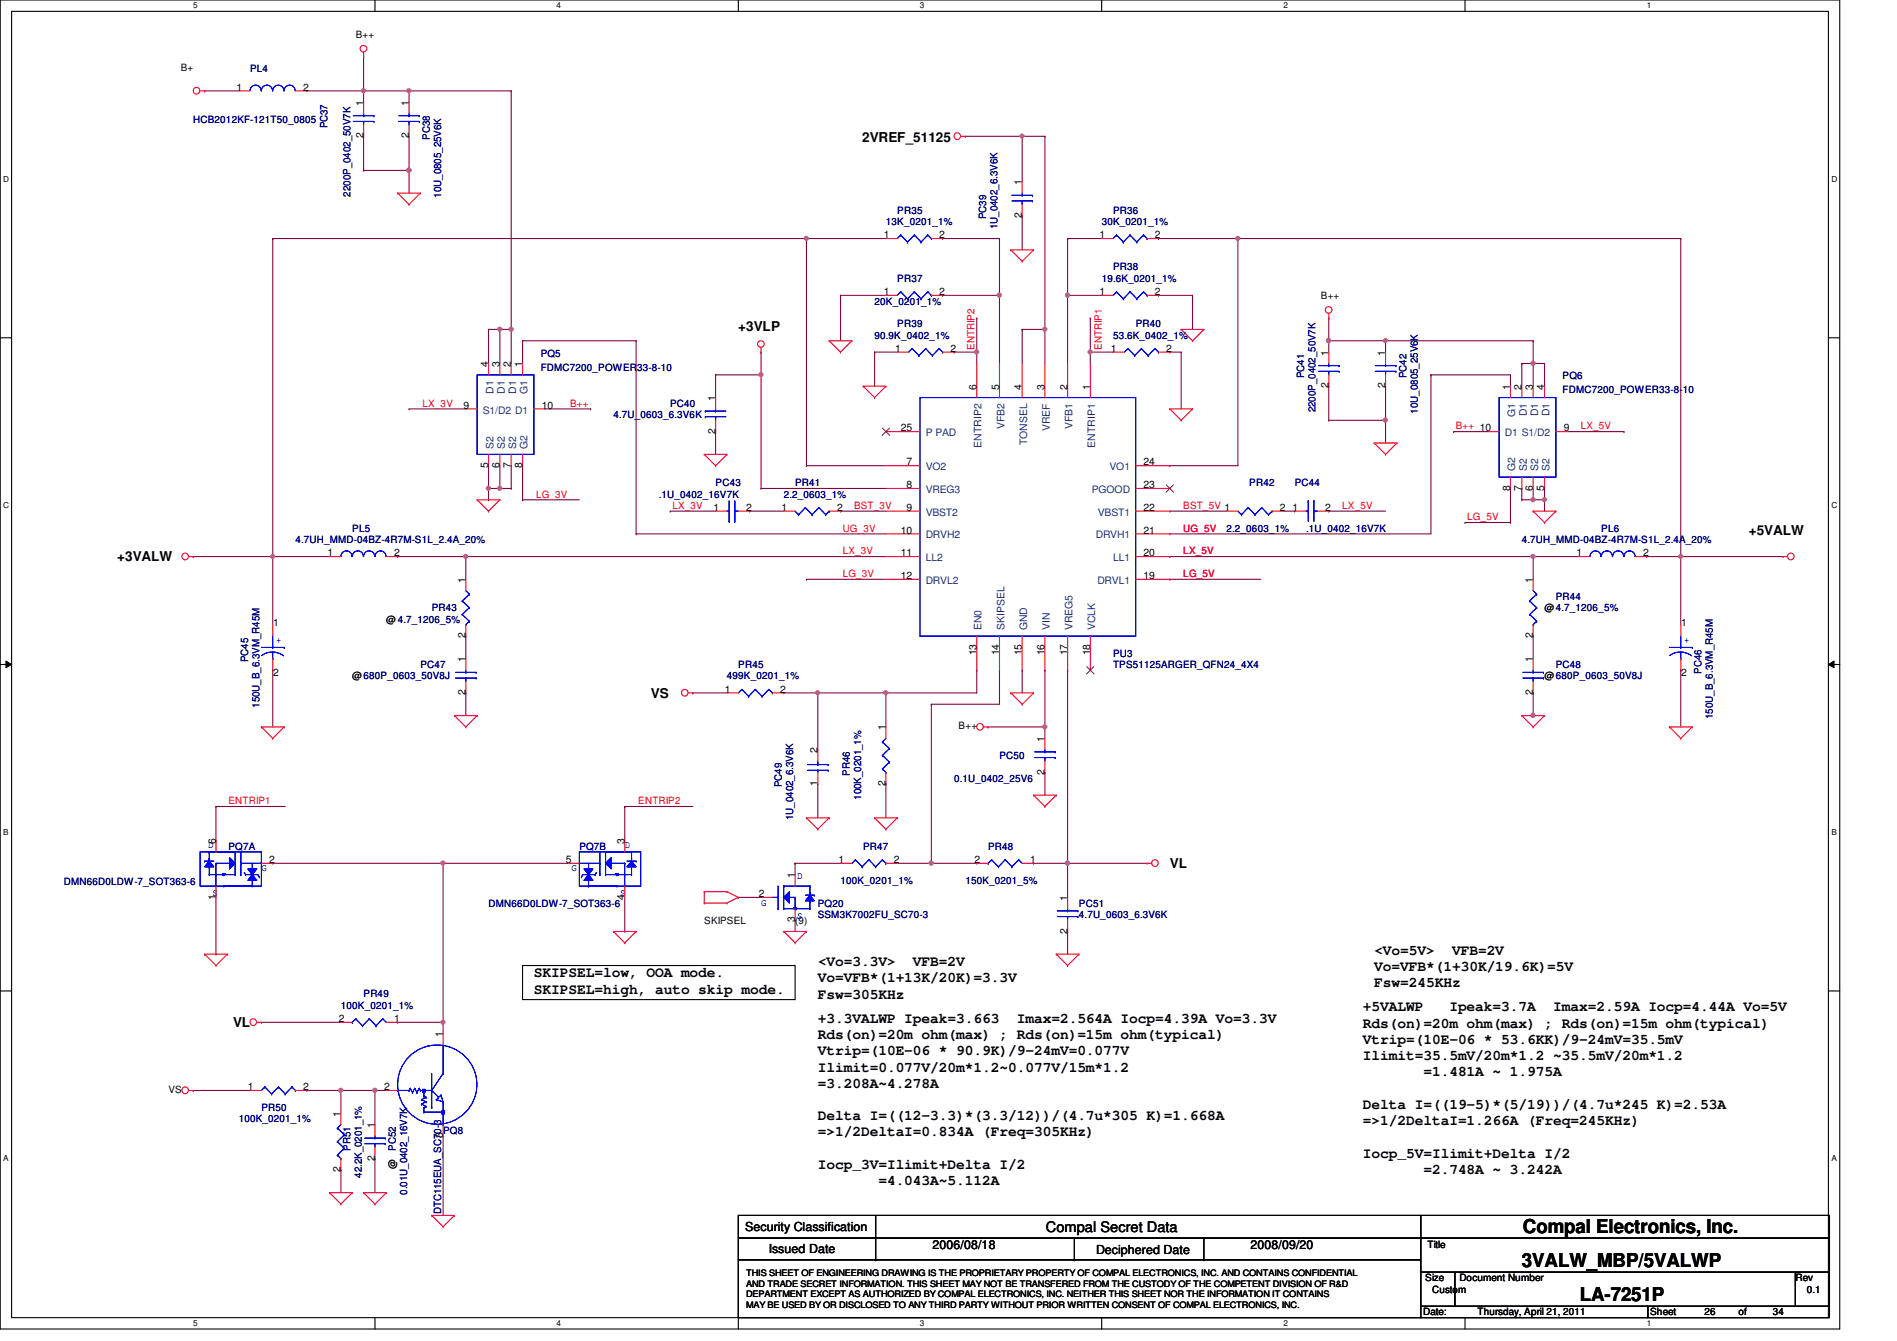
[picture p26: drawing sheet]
<svg xmlns="http://www.w3.org/2000/svg" width="297mm" height="210mm" viewBox="0 0 297 210" stroke-linecap="round" stroke-linejoin="round" font-family="sans-serif">
<defs><g id="words">
<g font-size="3">
<text x="238.5" y="193">Compal Electronics, Inc.</text>
<text x="238.3" y="198.3">3VALW_MBP/5VALWP</text>
<text x="247.4" y="203.7">LA-7251P</text>
</g>
<g font-size="2.3">
<text x="215.2" y="149.4">&lt;Vo=5V&gt;</text>
<text x="227.4" y="149.4">VFB=2V</text>
<text x="83.6" y="153">SKIPSEL=low, OOA mode.</text>
<text x="83.6" y="155.5">SKIPSEL=high, auto skip mode.</text>
<text x="128.1" y="151.2">&lt;Vo=3.3V&gt;</text>
<text x="128.1" y="153.8">Vo=VFB*(1+13K/20K)=3.3V</text>
<text x="143" y="151.2">VFB=2V</text>
<text x="215.2" y="152">Vo=VFB*(1+30K/19.6K)=5V</text>
<text x="215.2" y="154.5">Fsw=245KHz</text>
<text x="128.1" y="156.3">Fsw=305KHz</text>
<text x="128.1" y="160.1">+3.3VALWP Ipeak=3.663</text>
<text x="159.2" y="160.1">Imax=2.564A Iocp=4.39A Vo=3.3V</text>
<text x="213.4" y="158.3">+5VALWP</text>
<text x="213.4" y="160.9">Rds(on)=20m ohm(max) ; Rds(on)=15m ohm(typical)</text>
<text x="226.9" y="158.3">Ipeak=3.7A</text>
<text x="243.2" y="158.3">Imax=2.59A Iocp=4.44A Vo=5V</text>
<text x="128.1" y="162.6">Rds(on)=20m ohm(max) ; Rds(on)=15m ohm(typical)</text>
<text x="128.1" y="165.2">Vtrip=(10E-06 * 90.9K)/9-24mV=0.077V</text>
<text x="128.1" y="167.7">Ilimit=0.077V/20m*1.2~0.077V/15m*1.2</text>
<text x="213.4" y="163.4">Vtrip=(10E-06 * 53.6KK)/9-24mV=35.5mV</text>
<text x="213.4" y="165.9">Ilimit=35.5mV/20m*1.2 ~35.5mV/20m*1.2</text>
<text x="128.1" y="170.3">=3.208A~4.278A</text>
<text x="213.4" y="173.6">Delta I=((19-5)*(5/19))/(4.7u*245 K)=2.53A</text>
<text x="222.9" y="168.5">=1.481A ~ 1.975A</text>
<text x="128.1" y="175.3">Delta I=((12-3.3)*(3.3/12))/(4.7u*305 K)=1.668A</text>
<text x="128.1" y="177.9">=&gt;1/2DeltaI=0.834A (Freq=305KHz)</text>
<text x="213.4" y="176.1">=&gt;1/2DeltaI=1.266A (Freq=245KHz)</text>
<text x="128.1" y="183">Iocp_3V=Ilimit+Delta I/2</text>
<text x="137.5" y="185.5">=4.043A~5.112A</text>
<text x="213.4" y="181.2">Iocp_5V=Ilimit+Delta I/2</text>
<text x="222.9" y="183.7">=2.748A ~ 3.242A</text>
<text x="163.8" y="192.9">Compal Secret Data</text>
</g>
<g font-size="2.1">
<text x="135" y="22.3">2VREF_51125</text>
<text x="115.6" y="51.8">+3VLP</text>
<text x="273.9" y="83.8">+5VALW</text>
<text x="18.4" y="87.9">+3VALW</text>
<text x="101.9" y="109.2">VS</text>
<text x="183.2" y="135.9">VL</text>
<text x="36.5" y="160.8">VL</text>
</g>
<g font-size="1.9">
<text x="116.7" y="192.7">Security Classification</text>
<text x="120.4" y="196.1">Issued Date</text>
<text x="146" y="195.6">2006/08/18</text>
<text x="171.6" y="196.3">Deciphered Date</text>
<text x="195.8" y="195.6">2008/09/20</text>
</g>
<g font-size="1.6">
<text x="55.7" y="5.9">B++</text>
<text x="28.3" y="11">B+</text>
<text x="37" y="14.2">1</text>
<text x="47.5" y="14.2">2</text>
<text x="56.9" y="16.6" transform="rotate(-90 56.9 16.6)">1</text>
<text x="64" y="16.6" transform="rotate(-90 64 16.6)">1</text>
<text x="56.9" y="21.7" transform="rotate(-90 56.9 21.7)">2</text>
<text x="64" y="21.7" transform="rotate(-90 64 21.7)">2</text>
<text x="160" y="29" transform="rotate(-90 160 29)">1</text>
<text x="160" y="34.1" transform="rotate(-90 160 34.1)">2</text>
<text x="138.4" y="37.3">1</text>
<text x="147.1" y="37.3">2</text>
<text x="172.2" y="37.3">1</text>
<text x="180.8" y="37.3">2</text>
<text x="138.4" y="46.2">1</text>
<text x="147.1" y="46.2">2</text>
<text x="172.2" y="46.2">1</text>
<text x="180.8" y="46.2">2</text>
<text x="206.8" y="46.8">B++</text>
<text x="76.5" y="57.4" transform="rotate(-90 76.5 57.4)">4</text>
<text x="78.2" y="57.4" transform="rotate(-90 78.2 57.4)">3</text>
<text x="80" y="57.4" transform="rotate(-90 80 57.4)">2</text>
<text x="81.8" y="57.4" transform="rotate(-90 81.8 57.4)">1</text>
<text x="140.2" y="55.1">1</text>
<text x="148.8" y="55.1">2</text>
<text x="173.9" y="55.1">1</text>
<text x="182.6" y="55.1">2</text>
<text x="208" y="55.7" transform="rotate(-90 208 55.7)">1</text>
<text x="216.9" y="55.7" transform="rotate(-90 216.9 55.7)">1</text>
<text x="72.6" y="64">9</text>
<text x="84.8" y="64">10</text>
<text x="112" y="62.8" transform="rotate(-90 112 62.8)">1</text>
<text x="152.9" y="61" transform="rotate(-90 152.9 61)">6</text>
<text x="156.5" y="61" transform="rotate(-90 156.5 61)">5</text>
<text x="160" y="61" transform="rotate(-90 160 61)">4</text>
<text x="163.6" y="61" transform="rotate(-90 163.6 61)">3</text>
<text x="167.1" y="61" transform="rotate(-90 167.1 61)">2</text>
<text x="170.7" y="61" transform="rotate(-90 170.7 61)">1</text>
<text x="208" y="60.8" transform="rotate(-90 208 60.8)">2</text>
<text x="216.9" y="60.8" transform="rotate(-90 216.9 60.8)">2</text>
<text x="236.5" y="61" transform="rotate(-90 236.5 61)">1</text>
<text x="238.2" y="61" transform="rotate(-90 238.2 61)">2</text>
<text x="240" y="61" transform="rotate(-90 240 61)">3</text>
<text x="241.8" y="61" transform="rotate(-90 241.8 61)">4</text>
<text x="112" y="67.9" transform="rotate(-90 112 67.9)">2</text>
<text x="141.1" y="67.5">25</text>
<text x="244.9" y="67.5">9</text>
<text x="76.5" y="73.2" transform="rotate(-90 76.5 73.2)">5</text>
<text x="78.2" y="73.2" transform="rotate(-90 78.2 73.2)">6</text>
<text x="80" y="73.2" transform="rotate(-90 80 73.2)">7</text>
<text x="81.8" y="73.2" transform="rotate(-90 81.8 73.2)">8</text>
<text x="141.9" y="72.9">7</text>
<text x="141.9" y="76.4">8</text>
<text x="179.1" y="72.9">24</text>
<text x="179.1" y="76.4">23</text>
<text x="236.5" y="76.8" transform="rotate(-90 236.5 76.8)">8</text>
<text x="238.2" y="76.8" transform="rotate(-90 238.2 76.8)">7</text>
<text x="240" y="76.8" transform="rotate(-90 240 76.8)">6</text>
<text x="241.8" y="76.8" transform="rotate(-90 241.8 76.8)">5</text>
<text x="111.7" y="80">1</text>
<text x="116.8" y="80">2</text>
<text x="122.4" y="80">1</text>
<text x="131.1" y="80">2</text>
<text x="141.1" y="83.5">10</text>
<text x="141.9" y="80">9</text>
<text x="179.1" y="83.5">21</text>
<text x="179.1" y="80">22</text>
<text x="200.4" y="80">2</text>
<text x="202.4" y="80">1</text>
<text x="207.5" y="80">2</text>
<text x="51.3" y="87.1">1</text>
<text x="61.7" y="87.1">2</text>
<text x="141.1" y="87.1">11</text>
<text x="179.1" y="87.1">20</text>
<text x="246.8" y="87.1">1</text>
<text x="257.3" y="87.1">2</text>
<text x="72.9" y="91.2" transform="rotate(-90 72.9 91.2)">1</text>
<text x="141.1" y="90.6">12</text>
<text x="179.1" y="90.6">19</text>
<text x="240" y="91.2" transform="rotate(-90 240 91.2)">1</text>
<text x="241.8" y="95.7">@4.7_1206_5%</text>
<text x="42.8" y="98">1</text>
<text x="60.5" y="97.5">@4.7_1206_5%</text>
<text x="72.9" y="99.9" transform="rotate(-90 72.9 99.9)">2</text>
<text x="240" y="99.9" transform="rotate(-90 240 99.9)">2</text>
<text x="263.2" y="98">1</text>
<text x="42.8" y="105.8">2</text>
<text x="55.2" y="106.3">@680P_0603_50V8J</text>
<text x="72.9" y="103.7" transform="rotate(-90 72.9 103.7)">1</text>
<text x="152.9" y="102.6" transform="rotate(-90 152.9 102.6)">13</text>
<text x="156.5" y="102.6" transform="rotate(-90 156.5 102.6)">14</text>
<text x="160" y="102.6" transform="rotate(-90 160 102.6)">15</text>
<text x="163.6" y="102.6" transform="rotate(-90 163.6 102.6)">16</text>
<text x="167.1" y="102.6" transform="rotate(-90 167.1 102.6)">17</text>
<text x="170.7" y="102.6" transform="rotate(-90 170.7 102.6)">18</text>
<text x="240" y="103.7" transform="rotate(-90 240 103.7)">1</text>
<text x="241.8" y="106.3">@680P_0603_50V8J</text>
<text x="263.2" y="105.8">2</text>
<text x="72.9" y="108.8" transform="rotate(-90 72.9 108.8)">2</text>
<text x="113.5" y="108.4">1</text>
<text x="122.2" y="108.4">2</text>
<text x="240" y="108.8" transform="rotate(-90 240 108.8)">2</text>
<text x="128" y="117.9" transform="rotate(-90 128 117.9)">2</text>
<text x="138.7" y="114.3" transform="rotate(-90 138.7 114.3)">1</text>
<text x="150.1" y="114.2">B++</text>
<text x="163.6" y="116.1" transform="rotate(-90 163.6 116.1)">1</text>
<text x="128" y="123" transform="rotate(-90 128 123)">1</text>
<text x="138.7" y="123" transform="rotate(-90 138.7 123)">2</text>
<text x="163.6" y="121.2" transform="rotate(-90 163.6 121.2)">2</text>
<text x="33.8" y="132.1" transform="rotate(-90 33.8 132.1)">6</text>
<text x="42.2" y="135.1">2</text>
<text x="88.6" y="135.1">5</text>
<text x="97.8" y="132.1" transform="rotate(-90 97.8 132.1)">3</text>
<text x="124.5" y="137.5" transform="rotate(-90 124.5 137.5)">1</text>
<text x="131.3" y="135.1">1</text>
<text x="140" y="135.1">2</text>
<text x="152.6" y="135.1">2</text>
<text x="161.3" y="135.1">1</text>
<text x="33.8" y="140.8" transform="rotate(-90 33.8 140.8)">1</text>
<text x="97.8" y="140.8" transform="rotate(-90 97.8 140.8)">4</text>
<text x="118.8" y="140.4">2</text>
<text x="167.1" y="141" transform="rotate(-90 167.1 141)">1</text>
<text x="110.3" y="144.6">SKIPSEL</text>
<text x="124.5" y="144.4" transform="rotate(-90 124.5 144.4)">3</text>
<text x="124.5" y="144.6">(9)</text>
<text x="167.1" y="146.1" transform="rotate(-90 167.1 146.1)">2</text>
<text x="53" y="160">2</text>
<text x="61.7" y="160">1</text>
<text x="69.3" y="162.3" transform="rotate(-90 69.3 162.3)">1</text>
<text x="26.4" y="171.1">VS</text>
<text x="38.8" y="170.6">1</text>
<text x="47.5" y="170.6">2</text>
<text x="60.2" y="170.6">2</text>
<text x="53.3" y="174.8" transform="rotate(-90 53.3 174.8)">1</text>
<text x="58.7" y="176.6" transform="rotate(-90 58.7 176.6)">1</text>
<text x="69.3" y="178.1" transform="rotate(-90 69.3 178.1)">3</text>
<text x="53.3" y="183.5" transform="rotate(-90 53.3 183.5)">2</text>
<text x="58.7" y="181.7" transform="rotate(-90 58.7 181.7)">2</text>
<text x="62" y="183" transform="rotate(-90 62 183)">@</text>
<text x="223.5" y="195.4">Title</text>
<text x="223.2" y="200.6">Size</text>
<text x="224.2" y="202.4">Custom</text>
<text x="228.5" y="200.6">Document Number</text>
<text x="281.1" y="200.6">Rev</text>
<text x="282.9" y="202.4">0.1</text>
<text x="222.8" y="205.9">Date:</text>
<text x="231.3" y="205.9">Thursday, April 21, 2011</text>
<text x="258.4" y="205.9">Sheet</text>
<text x="266.9" y="205.9">26</text>
<text x="272.2" y="205.9">of</text>
<text x="277.6" y="205.9">34</text>
</g>
<g font-size="1.6" fill="#000080">
<text x="39.2" y="11.2">PL4</text>
<text x="30.3" y="19.2">HCB2012KF-121T50_0805</text>
<text x="51.3" y="20.1" transform="rotate(-90 51.3 20.1)">PC37</text>
<text x="67.3" y="21.9" transform="rotate(-90 67.3 21.9)">PC38</text>
<text x="54.9" y="30.8" transform="rotate(-90 54.9 30.8)">2200P_0402_50V7K</text>
<text x="69.1" y="30.9" transform="rotate(-90 69.1 30.9)">10U_0805_25V6K</text>
<text x="138.7" y="35.2">13K_0201_1%</text>
<text x="140.5" y="33.4">PR35</text>
<text x="154.4" y="34.3" transform="rotate(-90 154.4 34.3)">PC39</text>
<text x="156.2" y="35.9" transform="rotate(-90 156.2 35.9)">1U_0402_6.3V6K</text>
<text x="172.5" y="35.2">30K_0201_1%</text>
<text x="174.3" y="33.4">PR36</text>
<text x="136.9" y="47.7">20K_0201_1%</text>
<text x="140.5" y="44.1">PR37</text>
<text x="172.5" y="44.1">19.6K_0201_1%</text>
<text x="174.3" y="42.3">PR38</text>
<text x="136.9" y="53">90.9K_0402_1%</text>
<text x="140.5" y="51.2">PR39</text>
<text x="174.3" y="53">53.6K_0402_1%</text>
<text x="177.8" y="51.2">PR40</text>
<text x="84.7" y="58">FDMC7200_POWER33-8-10</text>
<text x="84.7" y="55.8">PQ5</text>
<text x="204.2" y="59.2" transform="rotate(-90 204.2 59.2)">PC41</text>
<text x="220.2" y="59.2" transform="rotate(-90 220.2 59.2)">PC42</text>
<text x="244.7" y="59.4">PQ6</text>
<text x="96.1" y="65.4">4.7U_0603_6.3V6K</text>
<text x="104.9" y="63.7">PC40</text>
<text x="206" y="64.6" transform="rotate(-90 206 64.6)">2200P_0402_50V7K</text>
<text x="222" y="64.7" transform="rotate(-90 222 64.7)">10U_0805_25V6K</text>
<text x="244.7" y="61.6">FDMC7200_POWER33-8-10</text>
<text x="103.2" y="77.9">.1U_0402_16V7K</text>
<text x="112.1" y="76.1">PC43</text>
<text x="122.7" y="77.9">2.2_0603_1%</text>
<text x="124.5" y="76.1">PR41</text>
<text x="195.6" y="76.1">PR42</text>
<text x="202.7" y="76.1">PC44</text>
<text x="55.2" y="83.2">PL5</text>
<text x="192.1" y="83.2">2.2_0603_1%</text>
<text x="204.5" y="83.2">.1U_0402_16V7K</text>
<text x="250.7" y="83.2">PL6</text>
<text x="46.3" y="85">4.7UH_MMD-04BZ-4R7M-S1L_2.4A_20%</text>
<text x="238.3" y="85">4.7UH_MMD-04BZ-4R7M-S1L_2.4A_20%</text>
<text x="67.6" y="95.7">PR43</text>
<text x="243.6" y="93.9">PR44</text>
<text x="38.9" y="103.7" transform="rotate(-90 38.9 103.7)">PC45</text>
<text x="65.8" y="104.6">PC47</text>
<text x="113.8" y="106.3">499K_0201_1%</text>
<text x="115.6" y="104.6">PR45</text>
<text x="174.3" y="102.8">PU3</text>
<text x="174.3" y="104.6">TPS51125ARGER_QFN24_4X4</text>
<text x="243.6" y="104.6">PC48</text>
<text x="266.4" y="105.5" transform="rotate(-90 266.4 105.5)">PC46</text>
<text x="40.6" y="110.8" transform="rotate(-90 40.6 110.8)">150U_B_6.3VM_R45M</text>
<text x="268.2" y="112.6" transform="rotate(-90 268.2 112.6)">150U_B_6.3VM_R45M</text>
<text x="156.5" y="118.8">PC50</text>
<text x="122.4" y="123.2" transform="rotate(-90 122.4 123.2)">PC49</text>
<text x="133.1" y="121.5" transform="rotate(-90 133.1 121.5)">PR46</text>
<text x="134.9" y="125.2" transform="rotate(-90 134.9 125.2)">100K_0201_1%</text>
<text x="149.4" y="122.3">0.1U_0402_25V6</text>
<text x="124.2" y="128.4" transform="rotate(-90 124.2 128.4)">1U_0402_6.3V6K</text>
<text x="35.8" y="133">PQ7A</text>
<text x="90.7" y="133">PQ7B</text>
<text x="135.2" y="133">PR47</text>
<text x="154.7" y="133">PR48</text>
<text x="10" y="138.5">DMN66D0LDW-7_SOT363-6</text>
<text x="76.5" y="141.9">DMN66D0LDW-7_SOT363-6</text>
<text x="128.1" y="141.9">PQ20</text>
<text x="128.1" y="143.7">SSM3K7002FU_SC70-3</text>
<text x="131.6" y="138.3">100K_0201_1%</text>
<text x="151.2" y="138.3">150K_0201_5%</text>
<text x="168.9" y="141.9">PC51</text>
<text x="168.9" y="143.7">4.7U_0603_6.3V6K</text>
<text x="53.4" y="157.9">100K_0201_1%</text>
<text x="56.9" y="156.1">PR49</text>
<text x="40.9" y="173.9">PR50</text>
<text x="37.4" y="175.7">100K_0201_1%</text>
<text x="69.4" y="177.5">PQ8</text>
<text x="54.9" y="180.1" transform="rotate(-90 54.9 180.1)">PR51</text>
<text x="56.6" y="184.4" transform="rotate(-90 56.6 184.4)">42.2K_0201_1%</text>
<text x="62" y="180.1" transform="rotate(-90 62 180.1)">PC52</text>
<text x="63.8" y="187" transform="rotate(-90 63.8 187)">0.01U_0402_16V7K</text>
<text x="69.1" y="190.1" transform="rotate(-90 69.1 190.1)">DTC115EUA_SC70-3</text>
</g>
<g font-size="1.6" fill="#f00">
<text x="152.6" y="54.8" transform="rotate(-90 152.6 54.8)">ENTRIP2</text>
<text x="172.5" y="54.8" transform="rotate(-90 172.5 54.8)">ENTRIP1</text>
<text x="66.2" y="63.7">LX_3V</text>
<text x="89.3" y="63.7">B++</text>
<text x="228" y="67.2">B++ 10</text>
<text x="247.5" y="67.2">LX_5V</text>
<text x="83.9" y="77.9">LG_3V</text>
<text x="105.3" y="79.7">LX_3V</text>
<text x="131.9" y="83.2">UG_3V</text>
<text x="133.7" y="79.7">BST_3V</text>
<text x="185.3" y="79.7">BST_5V 1</text>
<text x="185.3" y="83.2">UG_5V</text>
<text x="210.2" y="79.7">LX_5V</text>
<text x="229.7" y="81.4">LG_5V</text>
<text x="131.9" y="86.8">LX_3V</text>
<text x="185.3" y="86.8">LX_5V</text>
<text x="131.9" y="90.3">LG_3V</text>
<text x="185.3" y="90.3">LG_5V</text>
<text x="35.8" y="125.9">ENTRIP1</text>
<text x="99.9" y="125.9">ENTRIP2</text>
</g>
<g font-size="1.6" fill="#004080">
<text x="75.6" y="64.7">S1/D2 D1</text>
<text x="77.3" y="61.6" transform="rotate(-90 77.3 61.6)">D1</text>
<text x="79" y="61.6" transform="rotate(-90 79 61.6)">D1</text>
<text x="80.8" y="61.6" transform="rotate(-90 80.8 61.6)">D1</text>
<text x="82.6" y="61.7" transform="rotate(-90 82.6 61.7)">G1</text>
<text x="237.3" y="65.3" transform="rotate(-90 237.3 65.3)">G1</text>
<text x="239.1" y="65.2" transform="rotate(-90 239.1 65.2)">D1</text>
<text x="240.8" y="65.2" transform="rotate(-90 240.8 65.2)">D1</text>
<text x="242.6" y="65.2" transform="rotate(-90 242.6 65.2)">D1</text>
<text x="77.3" y="70.2" transform="rotate(-90 77.3 70.2)">S2</text>
<text x="79" y="70.2" transform="rotate(-90 79 70.2)">S2</text>
<text x="80.8" y="70.2" transform="rotate(-90 80.8 70.2)">S2</text>
<text x="82.6" y="70.2" transform="rotate(-90 82.6 70.2)">G2</text>
<text x="144.9" y="68.3">P PAD</text>
<text x="153.7" y="70.1" transform="rotate(-90 153.7 70.1)">ENTRIP2</text>
<text x="157.3" y="67.2" transform="rotate(-90 157.3 67.2)">VFB2</text>
<text x="160.8" y="69.7" transform="rotate(-90 160.8 69.7)">TONSEL</text>
<text x="164.4" y="67.5" transform="rotate(-90 164.4 67.5)">VREF</text>
<text x="167.9" y="67.2" transform="rotate(-90 167.9 67.2)">VFB1</text>
<text x="171.5" y="70.1" transform="rotate(-90 171.5 70.1)">ENTRIP1</text>
<text x="235.6" y="68.3">D1 S1/D2</text>
<text x="144.9" y="73.6">VO2</text>
<text x="144.9" y="77.2">VREG3</text>
<text x="170.9" y="77.2">PGOOD</text>
<text x="173.7" y="73.6">VO1</text>
<text x="237.3" y="73.8" transform="rotate(-90 237.3 73.8)">G2</text>
<text x="239.1" y="73.8" transform="rotate(-90 239.1 73.8)">S2</text>
<text x="240.8" y="73.8" transform="rotate(-90 240.8 73.8)">S2</text>
<text x="242.6" y="73.8" transform="rotate(-90 242.6 73.8)">S2</text>
<text x="144.9" y="80.7">VBST2</text>
<text x="171.9" y="80.7">VBST1</text>
<text x="144.9" y="84.3">DRVH2</text>
<text x="144.9" y="87.8">LL2</text>
<text x="171.6" y="84.3">DRVH1</text>
<text x="174.3" y="87.8">LL1</text>
<text x="144.9" y="91.4">DRVL2</text>
<text x="171.8" y="91.4">DRVL1</text>
<text x="153.7" y="98.7" transform="rotate(-90 153.7 98.7)">EN0</text>
<text x="157.3" y="98.7" transform="rotate(-90 157.3 98.7)">SKIPSEL</text>
<text x="160.8" y="98.7" transform="rotate(-90 160.8 98.7)">GND</text>
<text x="164.4" y="98.7" transform="rotate(-90 164.4 98.7)">VIN</text>
<text x="167.9" y="98.7" transform="rotate(-90 167.9 98.7)">VREG5</text>
<text x="171.5" y="98.7" transform="rotate(-90 171.5 98.7)">VCLK</text>
</g>
<g font-size="1.6" fill="#00f">
<text x="43.3" y="100.6">+</text>
<text x="263.7" y="100.6">+</text>
<text x="32.6" y="132.8">D</text>
<text x="40.9" y="136.4">G</text>
<text x="89.5" y="136.4">G</text>
<text x="97.8" y="132.8">D</text>
<text x="124.8" y="137.6">D</text>
<text x="33.3" y="140.3">S</text>
<text x="97.1" y="140.3">S</text>
<text x="119.2" y="141.9">G</text>
<text x="124.8" y="143.8">S</text>
</g>
<g font-size="1.4">
<text x="116.8" y="199.7">THIS SHEET OF ENGINEERING DRAWING IS THE PROPRIETARY PROPERTY OF COMPAL ELECTRONICS, INC. AND CONTAINS CONFIDENTIAL</text>
<text x="116.8" y="201.4">AND TRADE SECRET INFORMATION. THIS SHEET MAY NOT BE TRANSFERED FROM THE CUSTODY OF THE COMPETENT DIVISION OF R&amp;D</text>
<text x="116.8" y="203">DEPARTMENT EXCEPT AS AUTHORIZED BY COMPAL ELECTRONICS, INC. NEITHER THIS SHEET NOR THE INFORMATION IT CONTAINS</text>
<text x="116.8" y="204.7">MAY BE USED BY OR DISCLOSED TO ANY THIRD PARTY WITHOUT PRIOR WRITTEN CONSENT OF COMPAL ELECTRONICS, INC.</text>
</g>
<g font-size="1.3">
<text x="30.3" y="1.3">5</text>
<text x="87.2" y="1.3">4</text>
<text x="144.1" y="1.3">3</text>
<text x="201" y="1.3">2</text>
<text x="257.8" y="1.3">1</text>
<text x=".5" y="28.4">D</text>
<text x="286.8" y="28.4">D</text>
<text x=".5" y="79.5">C</text>
<text x="286.8" y="79.5">C</text>
<text x=".5" y="130.7">B</text>
<text x="286.8" y="130.7">B</text>
<text x=".5" y="181.8">A</text>
<text x="286.8" y="181.8">A</text>
<text x="30.3" y="207.6">5</text>
<text x="87.2" y="207.6">4</text>
<text x="144.1" y="207.6">3</text>
<text x="201" y="207.6">2</text>
<text x="257.8" y="207.6">1</text>
</g>
</g></defs>
<path d="M0 0h288.1v208h-288.1zM1.8 1.8h284.5v204.4h-284.5z" fill="none" stroke="#000" stroke-width=".17"/>
<g fill="#fff">
<path d="M30.3 .2h.6v1.4h-.6z"/>
<path d="M30.3 206.4h.6v1.4h-.6z"/>
</g>
<path d="M58.7 0v1.8M58.7 206.2v1.8" fill="none" stroke="#000" stroke-width=".17"/>
<g fill="#fff">
<path d="M87.2 .2h.6v1.4h-.6z"/>
<path d="M87.2 206.4h.6v1.4h-.6z"/>
</g>
<path d="M115.6 0v1.8M115.6 206.2v1.8" fill="none" stroke="#000" stroke-width=".17"/>
<g fill="#fff">
<path d="M144.1 .2h.6v1.4h-.6z"/>
<path d="M144.1 206.4h.6v1.4h-.6z"/>
</g>
<path d="M172.5 0v1.8M172.5 206.2v1.8" fill="none" stroke="#000" stroke-width=".17"/>
<g fill="#fff">
<path d="M201 .2h.6v1.4h-.6z"/>
<path d="M201 206.4h.6v1.4h-.6z"/>
</g>
<path d="M229.4 0v1.8M229.4 206.2v1.8" fill="none" stroke="#000" stroke-width=".17"/>
<g fill="#fff">
<path d="M257.8 .2h.7v1.4h-.7z"/>
<path d="M257.8 206.4h.7v1.4h-.7z"/>
<path d="M.5 27.3h.9v1.4h-.9z"/>
<path d="M286.8 27.3h.9v1.4h-.9z"/>
<path d="M.5 78.4h.9v1.4h-.9z"/>
<path d="M286.8 78.4h.9v1.4h-.9z"/>
</g>
<path d="M0 52.9h1.8M286.3 52.9h1.8" fill="none" stroke="#000" stroke-width=".17"/>
<g fill="#fff">
<path d="M.5 129.5h.8v1.4h-.8z"/>
<path d="M286.8 129.5h.8v1.4h-.8z"/>
</g>
<path d="M0 104h1.8M286.3 104h1.8" fill="none" stroke="#000" stroke-width=".17"/>
<path d="M.9 103.5l.9 .5-.9 .5zM286.3 104l.9-.5v1z" fill="#000"/>
<path d="M.9 103.5l.9 .5-.9 .5zM286.3 104l.9-.5v1z" fill="none" stroke="#000" stroke-width=".16"/>
<g fill="#fff">
<path d="M.5 180.6h.8v1.4h-.8z"/>
<path d="M286.8 180.6h.8v1.4h-.8z"/>
</g>
<path d="M0 155.1h1.8M286.3 155.1h1.8" fill="none" stroke="#000" stroke-width=".17"/>
<path d="M156.5 37.3h.1M156.5 37.3v8.9h-8.9M147.6 46.2h.1M217 60.5h.1M217 65.8h.1M217 60.5v8.8M108.5 108.5h.1M108.5 108.5h5.3" fill="none" stroke="#800040" stroke-width=".17"/>
<circle cx="216.9" cy="65.8" r=".32" fill="#f0f"/>
<circle cx="216.9" cy="65.8" r=".32" fill="none" stroke="#f0f" stroke-width=".17"/>
<path d="M128.1 122.7h.1M128.1 122.7v5.3M58.7 170.7h.1M58.7 170.7v5.3" fill="none" stroke="#800040" stroke-width=".17"/>
<circle cx="58.7" cy="170.7" r=".32" fill="#f0f"/>
<circle cx="58.7" cy="170.7" r=".32" fill="none" stroke="#f0f" stroke-width=".17"/>
<g fill="none" stroke="#800040" stroke-width=".17">
<path d="M32 14.2h.1M32 14.2h5.4M149.4 55.1h.1M149.4 55.1h3.5M152.9 55.1h.1M152.9 55.1v1.8M217 53.3h.1M217 53.3h23.1M112.1 67.6h.1M112.1 67.6v3.5M99.6 83.6h.1M99.6 83.6h39.1"/>
<path d="M117.4 80h.1M117.4 80h5.3M126.3 90.7h.1M126.3 90.7h12.4M183.2 80h.1M183.2 87.1h.1M183.2 80h8.9M183.2 87.1h56.9M53.4 170.7h.1M53.4 170.7h5.3M53.4 183.1h.1M53.4 183.1v3.6"/>
<path d="M58.7 181.4h.1M58.7 181.4v5.3"/>
</g>
<circle cx="216.9" cy="53.3" r=".32" fill="#f0f"/>
<circle cx="216.9" cy="53.3" r=".32" fill="none" stroke="#f0f" stroke-width=".17"/>
<g fill="none" stroke="#800040" stroke-width=".17">
<path d="M151.2 21.3h.1M151.2 21.3h8.9M160.1 33.8h.1M160.1 21.3h.1M160.1 21.3v7.1M160.1 33.8v5.3M181.4 37.3h.1M181.4 37.3h12.4M76.5 51.6h.1M76.5 51.6v5.3M112.1 58.7h.1M112.1 58.7v3.5"/>
<path d="M119.2 55.1h.1M119.2 55.1v3.6h-7.1M131.6 46.2h.1M131.6 46.2h7.1M131.6 46.2v7.1M136.9 55.1h.1M136.9 55.1h3.6M136.9 55.1v5.4M263.2 87.1h.1M263.2 87.1v10.7"/>
</g>
<circle cx="160" cy="21.3" r=".32" fill="#f0f"/>
<circle cx="160" cy="21.3" r=".32" fill="none" stroke="#f0f" stroke-width=".17"/>
<path d="M167.2 135.1h.1M167.2 135.1v5.4" fill="none" stroke="#800040" stroke-width=".17"/>
<circle cx="167.1" cy="135.1" r=".32" fill="#f0f"/>
<circle cx="167.1" cy="135.1" r=".32" fill="none" stroke="#f0f" stroke-width=".17"/>
<path d="M64 26.7h.1M64 26.7v3.5M185 55.1h.1M185 55.1v8.9M183.2 72.9h.1M183.2 72.9h10.6M154.7 113.8h.1M154.7 113.8h8.9M167.2 145.8h.1M167.2 145.8v3.6" fill="none" stroke="#800040" stroke-width=".17"/>
<circle cx="64" cy="26.6" r=".32" fill="#f0f"/>
<circle cx="64" cy="26.6" r=".32" fill="none" stroke="#f0f" stroke-width=".17"/>
<path d="M167.2 37.3h.1M167.2 37.3v19.6M167.2 46.2h.1M167.2 46.2h5.3M138.7 108.5h.1M138.7 108.5v5.3M263.2 104.9h.1M263.2 104.9v8.9M40.9 160h.1M40.9 160h12.5" fill="none" stroke="#800040" stroke-width=".17"/>
<circle cx="167.1" cy="46.2" r=".32" fill="#f0f"/>
<circle cx="167.1" cy="46.2" r=".32" fill="none" stroke="#f0f" stroke-width=".17"/>
<path d="M193.8 37.3h.1M193.8 37.3v35.6M81.8 53.3h.1M81.8 53.3h17.8M257.8 87.1h.1M257.8 87.1h5.4" fill="none" stroke="#800040" stroke-width=".17"/>
<circle cx="193.8" cy="37.3" r=".32" fill="#f0f"/>
<circle cx="193.8" cy="37.3" r=".32" fill="none" stroke="#f0f" stroke-width=".17"/>
<g fill="none" stroke="#800040" stroke-width=".17">
<path d="M42.7 37.3h.1M42.7 37.3h96M56.9 26.7h.1M56.9 26.7h7.1M126.3 37.3h.1M163.6 21.3h.1M163.6 21.3v30.3M167.2 37.3h.1M167.2 37.3h5.3M193.8 37.3h.1M193.8 37.3h69.4M263.2 37.3h.1"/>
<path d="M263.2 37.3v49.8M181.4 46.2h.1M181.4 46.2h5.3M183.2 55.1h.1M183.2 55.1h1.8M186.7 46.2h.1M186.7 46.2v5.4M224.1 58.7h.1M224.1 58.7v24.9h-40.9M224.1 58.7h12.4M104.9 80h.1M104.9 80h7.2"/>
<path d="M183.2 83.6h.1M208.1 80h.1M208.1 80h8.9M240.1 87.1h.1M240.1 87.1h7.1M145.8 110.2h.1M156.5 104.9h.1M156.5 104.9v5.3h-10.7M163.6 104.9h.1M163.6 104.9v8.9M138.7 122.7h.1M138.7 122.7v5.3"/>
<path d="M163.6 120.9h.1M163.6 120.9v3.6"/>
</g>
<circle cx="64" cy="26.6" r=".32" fill="#f0f"/>
<circle cx="64" cy="26.6" r=".32" fill="none" stroke="#f0f" stroke-width=".17"/>
<path d="M152.9 49.8h.1M152.9 49.8v5.3M131.6 80h.1M131.6 80h7.1" fill="none" stroke="#800040" stroke-width=".17"/>
<circle cx="152.9" cy="55.1" r=".32" fill="#f0f"/>
<circle cx="152.9" cy="55.1" r=".32" fill="none" stroke="#f0f" stroke-width=".17"/>
<path d="M69.4 135.1h.1M69.4 135.1v24.9" fill="none" stroke="#800040" stroke-width=".17"/>
<circle cx="69.4" cy="160" r=".32" fill="#f0f"/>
<circle cx="69.4" cy="160" r=".32" fill="none" stroke="#f0f" stroke-width=".17"/>
<circle cx="69.4" cy="135.1" r=".32" fill="#f0f"/>
<circle cx="69.4" cy="135.1" r=".32" fill="none" stroke="#f0f" stroke-width=".17"/>
<path d="M64 14.2h.1M64 14.2v1.8M126.3 37.3h.1M126.3 37.3v35.6M160.1 21.3h.1M160.1 21.3h3.5M217 53.3h.1M217 53.3v1.8M42.7 87.1h.1M42.7 87.1v10.7M183.2 90.7h.1M183.2 90.7h14.2" fill="none" stroke="#800040" stroke-width=".17"/>
<circle cx="126.3" cy="37.3" r=".32" fill="#f0f"/>
<circle cx="126.3" cy="37.3" r=".32" fill="none" stroke="#f0f" stroke-width=".17"/>
<path d="M163.6 51.6h.1M163.6 51.6v5.3M126.3 72.9h.1M126.3 72.9h12.4" fill="none" stroke="#800040" stroke-width=".17"/>
<circle cx="163.6" cy="51.5" r=".32" fill="#f0f"/>
<circle cx="163.6" cy="51.5" r=".32" fill="none" stroke="#f0f" stroke-width=".17"/>
<path d="M56.9 21.3h.1M56.9 21.3v5.4M64 21.3h.1M64 21.3v5.4M170.7 55.1h.1M170.7 49.8h.1M170.7 55.1h3.6M170.7 49.8v7.1" fill="none" stroke="#800040" stroke-width=".17"/>
<circle cx="170.7" cy="55.1" r=".32" fill="#f0f"/>
<circle cx="170.7" cy="55.1" r=".32" fill="none" stroke="#f0f" stroke-width=".17"/>
<path d="M119.2 58.7h.1M119.2 58.7v17.8" fill="none" stroke="#800040" stroke-width=".17"/>
<circle cx="119.1" cy="58.6" r=".32" fill="#f0f"/>
<circle cx="119.1" cy="58.6" r=".32" fill="none" stroke="#f0f" stroke-width=".17"/>
<path d="M119.2 76.5h.1M119.2 76.5h19.5M53.4 170.7h.1M53.4 170.7v3.5" fill="none" stroke="#800040" stroke-width=".17"/>
<circle cx="53.4" cy="170.7" r=".32" fill="#f0f"/>
<circle cx="53.4" cy="170.7" r=".32" fill="none" stroke="#f0f" stroke-width=".17"/>
<g fill="none" stroke="#800040" stroke-width=".17">
<path d="M147.6 37.3h.1M147.6 37.3h8.9M160.1 51.6h.1M160.1 51.6v5.3M160.1 51.6h3.5M208.1 60.5h.1M208.1 60.5v5.3M42.7 87.1h.1M42.7 87.1h8.9M42.7 104.9h.1M42.7 104.9v8.9M163.6 113.8h.1"/>
<path d="M163.6 113.8v1.8"/>
</g>
<circle cx="163.6" cy="113.8" r=".32" fill="#f0f"/>
<circle cx="163.6" cy="113.8" r=".32" fill="none" stroke="#f0f" stroke-width=".17"/>
<path d="M156.5 46.2h.1M156.5 46.2v10.7M160.1 104.9h.1M160.1 104.9v3.6" fill="none" stroke="#800040" stroke-width=".17"/>
<circle cx="156.5" cy="46.2" r=".32" fill="#f0f"/>
<circle cx="156.5" cy="46.2" r=".32" fill="none" stroke="#f0f" stroke-width=".17"/>
<g fill="none" stroke="#800040" stroke-width=".17">
<path d="M62.3 87.1h.1M62.3 87.1h10.6M240.1 99.6h.1M240.1 99.6v3.5M72.9 108.5h.1M72.9 108.5v3.5M240.1 108.5h.1M240.1 108.5v3.5M30.3 170.7h.1M30.3 170.7h8.9M58.7 170.7h.1M58.7 170.7h1.8"/>
<path d="M62.3 160h.1M62.3 160h7.1"/>
</g>
<circle cx="240" cy="112" r=".32" fill="#f0f"/>
<circle cx="240" cy="112" r=".32" fill="none" stroke="#f0f" stroke-width=".17"/>
<path d="M72.9 87.1h.1M72.9 99.6h.1M72.9 87.1v3.6M72.9 99.6v3.5M240.1 87.1h.1M240.1 87.1v3.6" fill="none" stroke="#800040" stroke-width=".17"/>
<circle cx="240" cy="87.1" r=".32" fill="#f0f"/>
<circle cx="240" cy="87.1" r=".32" fill="none" stroke="#f0f" stroke-width=".17"/>
<path d="M64 14.2h.1M64 14.2h16M69.4 177.8h.1M69.4 177.8v12.4" fill="none" stroke="#800040" stroke-width=".17"/>
<circle cx="64" cy="14.2" r=".32" fill="#f0f"/>
<circle cx="64" cy="14.2" r=".32" fill="none" stroke="#f0f" stroke-width=".17"/>
<path d="M56.9 14.2h.1M56.9 14.2v1.8M208.1 49.8h.1M208.1 49.8v3.5M263.2 87.1h.1M263.2 87.1h16" fill="none" stroke="#800040" stroke-width=".17"/>
<circle cx="263.2" cy="87.1" r=".32" fill="#f0f"/>
<circle cx="263.2" cy="87.1" r=".32" fill="none" stroke="#f0f" stroke-width=".17"/>
<path d="M128.1 108.5h.1M128.1 108.5v8.8" fill="none" stroke="#800040" stroke-width=".17"/>
<circle cx="128" cy="108.4" r=".32" fill="#f0f"/>
<circle cx="128" cy="108.4" r=".32" fill="none" stroke="#f0f" stroke-width=".17"/>
<path d="M122.7 108.5h.1M122.7 108.5h5.4M138.7 108.5h.1M138.7 108.5h14.2" fill="none" stroke="#800040" stroke-width=".17"/>
<circle cx="138.7" cy="108.4" r=".32" fill="#f0f"/>
<circle cx="138.7" cy="108.4" r=".32" fill="none" stroke="#f0f" stroke-width=".17"/>
<path d="M208.1 53.3h.1M208.1 53.3v1.8M69.4 160h.1M69.4 160v1.8" fill="none" stroke="#800040" stroke-width=".17"/>
<circle cx="208" cy="53.3" r=".32" fill="#f0f"/>
<circle cx="208" cy="53.3" r=".32" fill="none" stroke="#f0f" stroke-width=".17"/>
<path d="M42.7 37.3h.1M42.7 37.3v49.8h-12.4M99.6 53.3h.1M99.6 53.3v30.3M208.1 65.8h.1M208.1 65.8h8.9M30.3 87.1h.1" fill="none" stroke="#800040" stroke-width=".17"/>
<circle cx="42.7" cy="87.1" r=".32" fill="#f0f"/>
<circle cx="42.7" cy="87.1" r=".32" fill="none" stroke="#f0f" stroke-width=".17"/>
<path d="M56.9 14.2h.1M56.9 14.2h7.1" fill="none" stroke="#800040" stroke-width=".17"/>
<circle cx="56.9" cy="14.2" r=".32" fill="#f0f"/>
<circle cx="56.9" cy="14.2" r=".32" fill="none" stroke="#f0f" stroke-width=".17"/>
<path d="M240.1 56.9h.1M240.1 56.9v3.6" fill="none" stroke="#800040" stroke-width=".17"/>
<circle cx="240" cy="56.9" r=".32" fill="#f0f"/>
<circle cx="240" cy="56.9" r=".32" fill="none" stroke="#f0f" stroke-width=".17"/>
<path d="M208.1 53.3h.1M208.1 53.3h8.9" fill="none" stroke="#800040" stroke-width=".17"/>
<circle cx="208" cy="53.3" r=".32" fill="#f0f"/>
<circle cx="208" cy="53.3" r=".32" fill="none" stroke="#f0f" stroke-width=".17"/>
<g fill="none" stroke="#800040" stroke-width=".17">
<path d="M48 14.2h.1M56.9 8.9h.1M56.9 8.9v5.3h-8.9M33.8 126.2h.1M33.8 131.6h.1M33.8 126.2h10.9M33.8 126.2v5.4M42.7 135.1h.1M42.7 135.1h46.2M69.4 135.1h.1M97.8 126.2h.1M97.8 126.2h10.7"/>
<path d="M97.8 126.2v5.4M167.2 135.1h.1M167.2 135.1h12.4M33.8 149.4h.1M33.8 140.5v8.9M97.8 145.8h.1M97.8 140.5v5.3M48 170.7h.1M48 170.7h5.4"/>
</g>
<circle cx="167.1" cy="135.1" r=".32" fill="#f0f"/>
<circle cx="167.1" cy="135.1" r=".32" fill="none" stroke="#f0f" stroke-width=".17"/>
<path d="M201 80h1.7M202.7 80h.1M128.1 108.5h.1M128.1 108.5h10.6M152.9 104.9h.1M152.9 104.9v3.6M124.5 135.1h.1M124.5 135.1h7.1M140.5 135.1h5.3M145.8 135.1h.1" fill="none" stroke="#800040" stroke-width=".17"/>
<circle cx="145.8" cy="135.1" r=".32" fill="#f0f"/>
<circle cx="145.8" cy="135.1" r=".32" fill="none" stroke="#f0f" stroke-width=".17"/>
<path d="M78.3 51.6h.1M78.3 51.6v5.3M145.8 110.2h.1M145.8 110.2v24.9h7.1M167.2 104.9h.1M167.2 104.9v30.2h-5.4M152.9 135.1h.1M161.8 135.1h.1" fill="none" stroke="#800040" stroke-width=".17"/>
<circle cx="78.2" cy="51.5" r=".32" fill="#f0f"/>
<circle cx="78.2" cy="51.5" r=".32" fill="none" stroke="#f0f" stroke-width=".17"/>
<path d="M76.5 51.6h.1M76.5 51.6h1.8M80 51.6h.1M80 51.6v5.3" fill="none" stroke="#800040" stroke-width=".17"/>
<circle cx="80" cy="51.5" r=".32" fill="#f0f"/>
<circle cx="80" cy="51.5" r=".32" fill="none" stroke="#f0f" stroke-width=".17"/>
<path d="M80 14.2h.1M80 14.2v37.4h-1.7M78.3 51.6h.1M81.8 53.3h.1M81.8 53.3v3.6M76.5 76.5h.1M76.5 72.9v3.6" fill="none" stroke="#800040" stroke-width=".17"/>
<circle cx="76.5" cy="76.4" r=".32" fill="#f0f"/>
<circle cx="76.5" cy="76.4" r=".32" fill="none" stroke="#f0f" stroke-width=".17"/>
<path d="M78.3 76.5h.1M78.3 72.9v3.6" fill="none" stroke="#800040" stroke-width=".17"/>
<circle cx="78.2" cy="76.4" r=".32" fill="#f0f"/>
<circle cx="78.2" cy="76.4" r=".32" fill="none" stroke="#f0f" stroke-width=".17"/>
<g fill="none" stroke="#800040" stroke-width=".17">
<path d="M64 64h.1M64 64h8.9M76.5 76.5h.1M76.5 78.2h.1M76.5 76.5h3.5M76.5 76.5v1.7M78.3 76.5h.1M80 76.5h.1M80 72.9v3.6M81.8 72.9h.1M81.8 78.2h.1M81.8 72.9v5.3"/>
<path d="M81.8 78.2h8.9M85.4 64h7.1M92.5 64h.1M72.9 87.1h.1M72.9 87.1h65.8"/>
</g>
<circle cx="72.9" cy="87.1" r=".32" fill="#f0f"/>
<circle cx="72.9" cy="87.1" r=".32" fill="none" stroke="#f0f" stroke-width=".17"/>
<path d="M236.5 58.7h.1M236.5 58.7v1.8M238.3 56.9h.1M238.3 56.9v3.6M238.3 56.9h3.5M240.1 53.3h.1M240.1 56.9h.1M240.1 53.3v3.6M241.8 56.9h.1M241.8 56.9v3.6M241.8 78.2h.1M241.8 78.2v1.8" fill="none" stroke="#800040" stroke-width=".17"/>
<circle cx="241.8" cy="78.2" r=".32" fill="#f0f"/>
<circle cx="241.8" cy="78.2" r=".32" fill="none" stroke="#f0f" stroke-width=".17"/>
<path d="M240.1 78.2h.1M240.1 76.5v1.7" fill="none" stroke="#800040" stroke-width=".17"/>
<circle cx="240" cy="78.2" r=".32" fill="#f0f"/>
<circle cx="240" cy="78.2" r=".32" fill="none" stroke="#f0f" stroke-width=".17"/>
<g fill="none" stroke="#800040" stroke-width=".17">
<path d="M227.6 67.6h.1M227.6 67.6h5.4M236.5 76.5v5.3M238.3 78.2h.1M238.3 76.5h.1M238.3 78.2h3.5M238.3 76.5v1.7M241.8 76.5h.1M241.8 78.2h.1M241.8 76.5v1.7M245.4 67.6h8.9M254.3 67.6h.1"/>
<path d="M229.4 81.8h.1M229.4 81.8h7.1M236.5 81.8h.1M124.5 135.1h.1M124.5 135.1v1.8M115.6 140.5h.1M115.6 140.5h3.6M124.5 144h.1M124.5 144v1.8"/>
</g>
<g fill="none" stroke="#f00" stroke-width=".17">
<path d="M31.3 14.2h.7M32 14.2h.1M56.9 8.9h.1M56.9 8.2v.7M62.3 30.2h.1M62.3 30.2h3.5M62.3 30.2l1.7 1.8M64 32h.1M65.8 30.2h.1M65.8 30.2l-1.8 1.8M138.7 37.3h1.8M145.8 37.3h1.8"/>
<path d="M150.4 21.3h.8M151.2 21.3h.1M158.3 39.1h.1M158.3 39.1h3.5M158.3 39.1l1.8 1.8M161.8 39.1h.1M161.8 39.1l-1.7 1.8M76.5 56.9v1.8M78.3 56.9v1.8M80 56.9v1.8M81.8 56.9v1.8M119.2 55.1h.1"/>
<path d="M119.2 54.4v.7M129.8 53.3h.1M129.8 53.3h3.6M129.8 53.3l1.8 1.8M131.6 55.1h.1M133.4 53.3h.1M133.4 53.3l-1.8 1.8M160.1 40.9h.1M174.3 55.1h1.8M181.4 55.1h1.8M185 51.6h.1M185 51.6h3.5"/>
<path d="M185 51.6l1.7 1.7M186.7 53.3h.1M188.5 51.6h.1M188.5 51.6l-1.8 1.7M208.1 49.8h.1M208.1 49.1v.7M208.1 55.1v1.8M208.1 58.7v1.8M72.9 64h1.8M74.7 78.2h.1M74.7 78.2h3.6M74.7 78.2l1.8 1.8"/>
<path d="M76.5 71.1v1.8M78.3 78.2h.1M78.3 78.2l-1.8 1.8M78.3 71.1v1.8M80 71.1v1.8M81.8 71.1v1.8M83.6 64h1.8M110.3 71.1h.1M110.3 71.1h3.5M110.3 71.1l1.8 1.8M112.1 72.9h.1M113.8 71.1h.1"/>
<path d="M113.8 71.1l-1.7 1.8M135.2 60.5h.1M135.2 60.5h3.5M135.2 60.5l1.7 1.7M136.9 62.2h.1M138.7 60.5h.1M138.7 60.5l-1.8 1.7M183.2 64h.1M183.2 64h3.5M183.2 64l1.8 1.8M185 65.8h.1M186.7 64h.1"/>
<path d="M186.7 64l-1.7 1.8M215.2 69.3h.1M215.2 69.3h3.5M215.2 69.3l1.8 1.8M217 71.1h.1M218.7 69.3h.1M218.7 69.3l-1.7 1.8M233 67.6h1.7M236.5 60.5v1.7M236.5 74.7v1.8M238.3 60.5v1.7M238.3 74.7v1.8"/>
<path d="M240.1 60.5v1.7M240.1 74.7v1.8M241.8 60.5v1.7M241.8 74.7v1.8M243.6 67.6h1.8M29.5 87.1h.8M30.3 87.1h.1M76.5 80h.1M122.7 80h1.8M129.8 80h1.8M240.1 80h.1M240.1 80h3.5"/>
<path d="M240.1 80l1.7 1.8M241.8 81.8h.1M243.6 80h.1M243.6 80l-1.8 1.8M247.2 87.1h1.8M256.1 87.1h1.7M279.2 87.1h.1M279.2 87.1h.7M40.9 113.8h.1M40.9 113.8h3.6M40.9 113.8l1.8 1.8M42.7 115.6h.1"/>
<path d="M44.5 113.8h.1M44.5 113.8l-1.8 1.8M71.2 112h.1M71.2 112h3.5M71.2 112l1.7 1.8M72.9 113.8h.1M74.7 112h.1M74.7 112l-1.8 1.8M107.8 108.5h.7M108.5 108.5h.1M113.8 108.5h1.8M120.9 108.5h1.8"/>
<path d="M138.7 113.8v1.8M154 113.8h.7M154.7 113.8h.1M158.3 108.5h.1M158.3 108.5h3.5M158.3 108.5l1.8 1.7M160.1 110.2h.1M161.8 108.5h.1M161.8 108.5l-1.7 1.7M238.3 112h.1M238.3 112h3.5M238.3 112l1.8 1.8"/>
<path d="M240.1 113.8h.1M241.8 112h.1M241.8 112l-1.7 1.8M261.4 113.8h.1M261.4 113.8h3.6M261.4 113.8l1.8 1.8M263.2 115.6h.1M265 113.8h.1M265 113.8l-1.8 1.8M110.3 139.6h.1M110.3 139.6h3.5M110.3 139.6v1.8"/>
<path d="M113.8 139.6h.1M113.8 139.6l1.8 .9M126.3 128h.1M126.3 128h3.5M126.3 128l1.8 1.8M128.1 129.8h.1M129.8 128h.1M129.8 128l-1.7 1.8M136.9 128h.1M136.9 128h3.6M136.9 128l1.8 1.8M138.7 129.8h.1"/>
<path d="M138.7 120.9v1.8M140.5 128h.1M140.5 128l-1.8 1.8M161.8 124.5h.1M161.8 124.5h3.6M161.8 124.5l1.8 1.7M163.6 126.2h.1M165.4 124.5h.1M165.4 124.5l-1.8 1.7M179.6 135.1h.1M179.6 135.1h.7M32 149.4h.1"/>
<path d="M32 149.4h3.6M32 149.4l1.8 1.7M33.8 151.1h.1M35.6 149.4h.1M35.6 149.4l-1.8 1.7M96.1 145.8h.1M96.1 145.8h3.5M96.1 145.8l1.7 1.8M97.8 147.6h.1M99.6 145.8h.1M99.6 145.8l-1.8 1.8M110.3 141.4h.1"/>
<path d="M110.3 141.4h3.5M113.8 141.4h.1M115.6 140.5h.1M115.6 140.5l-1.8 .9M122.7 145.8h.1M122.7 145.8h3.6M122.7 145.8l1.8 1.8M124.5 147.6h.1M126.3 145.8h.1M126.3 145.8l-1.8 1.8M165.4 149.4h.1M165.4 149.4h3.5"/>
<path d="M165.4 149.4l1.8 1.7M167.2 151.1h.1M167.2 140.5v1.7M167.2 144v1.8M168.9 149.4h.1M168.9 149.4l-1.7 1.7M29.5 170.7h.8M30.3 170.7h.1M39.2 170.7h1.7M40.2 160h.7M40.9 160h.1M46.3 170.7h1.7"/>
<path d="M53.4 160h1.8M53.4 174.2v1.8M60.5 160h1.8M60.5 170.7h1.8M69.4 161.8v1.8M69.4 176v1.8M51.6 186.7h.1M51.6 186.7h3.6M51.6 186.7l1.8 1.8M53.4 188.5h.1M53.4 181.4v1.7M55.2 186.7h.1"/>
<path d="M55.2 186.7l-1.8 1.8M56.9 186.7h.1M56.9 186.7h3.6M56.9 186.7l1.8 1.8M58.7 188.5h.1M60.5 186.7h.1M60.5 186.7l-1.8 1.8M67.6 190.2h.1M67.6 190.2h3.6M67.6 190.2l1.8 1.8M69.4 192h.1M71.2 190.2h.1"/>
<path d="M71.2 190.2l-1.8 1.8"/>
<circle cx="30.8" cy="14.2" r=".52"/>
<circle cx="56.9" cy="7.6" r=".52"/>
<circle cx="149.9" cy="21.3" r=".52"/>
<circle cx="119.1" cy="53.8" r=".52"/>
<circle cx="208" cy="48.5" r=".52"/>
<circle cx="29" cy="87.1" r=".52"/>
<circle cx="280.4" cy="87.1" r=".52"/>
<circle cx="107.2" cy="108.4" r=".52"/>
<circle cx="153.4" cy="113.8" r=".52"/>
<circle cx="180.8" cy="135.1" r=".52"/>
<circle cx="39.6" cy="160" r=".52"/>
<circle cx="29" cy="170.7" r=".52"/>
</g>
<g fill="none" stroke="#000" stroke-width=".17">
<path d="M81.8 151.1h42.7v5.4h-42.7zM115.6 190.2h106.9v3.6h-106.9zM115.6 193.8h106.9v3.4h-106.9zM115.6 197.2h106.9v9h-106.9zM137.1 193.8h.1M137.1 197.2h.1M137.1 190.2v7M168.2 197.2h.1M168.2 193.8v3.4M188.5 197.2h.1M188.5 193.8v3.4M222.5 190.2h64v3.6h-64z"/>
<path d="M222.5 193.8h64v5.3h-64zM222.5 199.1h5.3v5.4h-5.3zM227.8 199.1h53.3v5.4h-53.3zM281.1 199.1h5.4v5.4h-5.4zM222.5 204.5h35.5v1.7h-35.5zM258 204.5h28.5v1.7h-28.5z"/>
</g>
<g fill="none" stroke="#00f" stroke-width=".17">
<path d="M141.1 36.8h.1M141.1 36.8l-.6 .5M141.1 36.8l1 1.1M142.1 37.9h.1M143.2 36.8h.1M143.2 36.8l-1.1 1.1M143.2 36.8l1 1.1M144.2 37.9h.1M145.3 36.8h.1M145.3 36.8l-1.1 1.1M145.3 36.8l.5 .5M145.8 37.3h.1"/>
<path d="M74.7 58.7h8.9v12.4h-8.9zM176.6 54.6h.1M176.6 54.6l-.5 .5M176.6 54.6l1.1 1.1M177.7 55.7h.1M178.7 54.6h.1M178.7 54.6l-1 1.1M178.7 54.6l1.1 1.1M179.8 55.7h.1M180.8 54.6h.1M180.8 54.6l-1 1.1M180.8 54.6l.6 .5"/>
<path d="M181.4 55.1h.1M206.5 58.1h3.2M206.5 57.2h3.2M208.1 57.2h.1M208.1 58.1h.1M208.1 56.9v.3M208.1 58.1v.6M209.7 58.1h.1M209.7 57.2h.1M126.1 79.5h.1M126.1 79.5l-1.1 1.1M126.1 79.5l1.1 1.1"/>
<path d="M128.2 79.5h.1M128.2 79.5l-1 1.1M128.2 79.5l1.1 1.1M234.7 62.2h8.9v12.5h-8.9zM124.5 80l.5 .6M125 80.6h.1M127.2 80.6h.1M129.3 80.6h.1M129.8 80h.1M129.8 80l-.5 .6M249 87.1a.87 .87 0 0 1 .8-.9 .87 .87 0 0 1 .9 .9M250.7 87.1a.87 .87 0 0 1 .9-.9 .87 .87 0 0 1 .9 .9"/>
<path d="M252.5 87.1a.87 .87 0 0 1 .9-.9 .87 .87 0 0 1 .9 .9M254.3 87.1a.87 .87 0 0 1 .9-.9 .87 .87 0 0 1 .8 .9M116.2 107.9h.1M116.2 107.9l-.6 .6M116.2 107.9l1 1.1M117.2 109h.1M118.3 107.9h.1M118.3 107.9l-1.1 1.1M118.3 107.9l1 1.1M119.3 109h.1M120.4 107.9h.1M120.4 107.9l-1.1 1.1"/>
<path d="M120.4 107.9l.5 .6M120.9 108.5h.1M138.2 116.1h.1M138.2 118.2h.1M138.2 116.1l1.1 1.1M138.2 118.2l1.1 1.1M138.7 115.6l-.5 .5M139.3 117.2h.1M139.3 119.3h.1M139.3 117.2l-1.1 1M139.3 119.3l-1.1 1.1M138.2 120.4h.1"/>
<path d="M138.2 120.4l.5 .5M138.7 120.9h.1M55.7 159.5h.1M55.7 159.5l1.1 1.1M55.7 159.5l-.5 .5M57.8 159.5h.1M57.8 159.5l1.1 1.1M57.8 159.5l-1 1.1M59.9 159.5h.1M59.9 159.5l.6 .5M59.9 159.5l-1 1.1M165.6 143.5h3.2"/>
<path d="M165.6 142.6h3.2M167.2 142.6h.1M167.2 143.5h.1M167.2 142.2v.4M167.2 143.5v.5M168.8 143.5h.1M168.8 142.6h.1M41.5 170.1h.1M41.5 170.1l-.6 .6M41.5 170.1l1 1.1M42.5 171.2h.1M43.6 170.1h.1"/>
<path d="M43.6 170.1l-1.1 1.1M43.6 170.1l1.1 1.1M44.7 171.2h.1M45.7 170.1h.1M45.7 170.1l-1 1.1M45.7 170.1l.6 .6M46.3 170.7h.1M52.8 176.6h.1M52.8 178.7h.1M52.8 176.6l1.1 1M52.8 178.7l1.1 1M53.4 176l-.6 .6"/>
<path d="M53.9 177.6h.1M53.9 179.7h.1M53.9 177.6l-1.1 1.1M53.9 179.7l-1.1 1.1M55.2 160h.1M56.8 160.6h.1M58.9 160.6h.1M62.3 170.7h.1M62.3 170.7h1.7M64 170.7h.1M64.2 170.3h.1M64.2 170.3l.4 .7"/>
<path d="M64.2 170.3l-.2 .4M64.6 171h.1M64.9 170.3h.1M64.9 170.3l.4 .7M64.9 170.3l-.3 .7M65.3 171h.1M65.7 170.3h.1M65.7 170.3l.1 .4M65.7 170.3l-.4 .7M65.8 170.7h.1M65.8 170.7h1.8M66 172.1h.1"/>
<path d="M66 172.8h.1M66 172.1l.7 .4M66 172.8l.7 .4M66.2 170.5h.1M66.2 170.9h.1M66.2 170.9h.3M66.2 170.5h.3M66.2 170.5v.4M66.4 171.6h.1M66.4 173.4h.1M66.4 174.1h.1M66.4 170.7v.9"/>
<path d="M66.4 173.4v.7M66.4 171.6l.3 .1M66.4 174.1h3M66.5 170.9h.1M66.5 170.5h.1M66.5 170.5v.4M66.7 171.7h.1M66.7 172.5h.1M66.7 173.2h.1M66.7 171.7l-.7 .4M66.7 172.5l-.7 .3M66.7 173.2l-.3 .2"/>
<path d="M67.6 170.7h.1M67.6 173.4h.1M67.6 168v5.4M67.6 170.7l1.1 1M68.3 172.1h.1M68.3 172.1l1.1 .4M68.7 171.7h.1M69 171.4h.1M69 171.4l.4 1.1M69 171.4l-.7 .7M69.2 173.9h.1M69.2 174.2h.1"/>
<path d="M69.2 173.9v.3M69.2 173.9h.3M69.2 174.2h.3M69.4 168h.1M69.4 176h.1M69.4 174.1h.1M69.4 172.5h.1M69.4 163.6v4.4M69.4 172.5v3.5M69.4 168l-1.8 2.7M69.5 173.9h.1M69.5 174.2h.1"/>
<path d="M69.5 173.9v.3M52.8 180.8h.1M52.8 180.8l.6 .6M53.4 181.4h.1"/>
<circle cx="68.5" cy="169.8" r="6.2"/>
</g>
<path d="M122.7 140.5l.9-.9v1.8z" fill="#00f"/>
<path d="M122.7 140.5l.9-.9v1.8z" fill="none" stroke="#00f" stroke-width=".17"/>
<path d="M126.8 140.1l.7 .9h-1.4z" fill="#00f"/>
<g fill="none" stroke="#00f" stroke-width=".17">
<path d="M121.8 138.7v3.5M122.7 138.7h.1M122.7 138.7h4.1M122.7 138.7v3.5M126.8 138.7h.1M126.8 139.7h.1M126.8 138.7v1.4M120.9 140.5h.9M121.8 140.5h.1M121.8 142.2h.1M122.7 142.2h.1M122.7 142.2h4.1"/>
<path d="M123.6 140.5h.1M123.6 140.5h.9M124.3 142.1h.1M124.3 142.1v.1M124.3 142.1h.4M124.5 142.2h.1M124.5 140.5h.1M124.5 140.5v1.7M124.7 142.1h.1M124.7 142.2h.1M124.7 142.1v.1M126.1 140.1h1.4"/>
<path d="M126.8 140.1l.7 .9h-1.4zM126.8 142.2h.1M126.8 141h.1M126.8 141v1.2M127.5 140.1h.1"/>
</g>
<path d="M122.7 140.5l.9-.9v1.8z" fill="#00f"/>
<path d="M122.7 140.5l.9-.9v1.8z" fill="none" stroke="#00f" stroke-width=".17"/>
<path d="M126.8 140.1l.7 .9h-1.4z" fill="#00f"/>
<g fill="none" stroke="#00f" stroke-width=".17">
<path d="M39.2 14.2a.87 .87 0 0 1 .8-.9 .87 .87 0 0 1 .9 .9M40.9 14.2a.87 .87 0 0 1 .9-.9 .87 .87 0 0 1 .9 .9M42.7 14.2a.87 .87 0 0 1 .9-.9 .87 .87 0 0 1 .8 .9M44.5 14.2a.87 .87 0 0 1 .9-.9 .87 .87 0 0 1 .8 .9M62.4 19h3.3M62.4 18.1h3.3M64 18.1h.1M64 19h.1M64 17.8v.3M64 19v.6M65.7 19h.1M65.7 18.1h.1"/>
<path d="M158.4 31.5h3.3M158.4 30.6h3.3M160.1 30.6h.1M160.1 31.5h.1M160.1 30.2v.4M160.1 31.5v.5M161.7 31.5h.1M161.7 30.6h.1M174.8 36.8h.1M174.8 36.8l-.5 .5M174.8 36.8l1.1 1.1M175.9 37.9h.1"/>
<path d="M176.9 36.8h.1M176.9 36.8l-1 1.1M176.9 36.8l1.1 1.1M178 37.9h.1M179.1 36.8h.1M179.1 36.8l-1.1 1.1M179.1 36.8l.5 .5M179.6 37.3h.1M215.3 58.1h3.3M215.3 57.2h3.3M217 57.2h.1M217 58.1h.1"/>
<path d="M217 56.9v.3M217 58.1v.6M218.6 58.1h.1M218.6 57.2h.1M114.2 78.4v3.2M115.1 78.4v3.2M144.1 62.2h33.7v37.4h-33.7zM195.4 79.5h.1M195.4 79.5l-1 1.1M195.4 79.5l1.1 1.1M197.6 79.5h.1M197.6 79.5l-1.1 1.1"/>
<path d="M197.6 79.5l1 1.1M204.8 78.4h.1M204.8 78.4v3.2M205.7 78.4h.1M205.7 78.4v3.2M113.8 80h.4M114.2 80h.1M114.2 81.6h.1M115.1 81.6h.1M115.1 80h.1M115.1 80h.5M193.8 80l.6 .6"/>
<path d="M194.4 80.6h.1M196.5 80.6h.1M198.6 80.6h.1M199.2 80h.1M199.2 80l-.6 .6M204.5 80h.3M204.8 80h.1M205.7 80h.1M205.7 80h.6M71.3 106.1h3.2M71.3 105.2h3.2M72.9 105.2h.1"/>
<path d="M72.9 106.1h.1M72.9 104.9v.3M72.9 106.1v.6M74.5 106.1h.1M74.5 105.2h.1M121.8 138.7v3.5M122.7 138.7h.1M122.7 138.7h4.1M122.7 138.7v3.5M126.8 138.7h.1M126.8 139.7h.1M126.8 138.7v1.4"/>
<path d="M120.9 140.5h.9M121.8 140.5h.1M121.8 142.2h.1M122.7 142.2h.1M122.7 142.2h4.1M123.6 140.5h.1M123.6 140.5h.9M124.3 142.1h.1M124.3 142.1v.1M124.3 142.1h.4M124.5 142.2h.1M124.5 140.5h.1"/>
<path d="M124.5 140.5v1.7M124.7 142.1h.1M124.7 142.2h.1M124.7 142.1v.1M126.1 140.1h1.4M126.8 140.1l.7 .9h-1.4zM126.8 142.2h.1M126.8 141h.1M126.8 141v1.2M127.5 140.1h.1M57.1 179h3.2M57.1 178.1h3.2"/>
<path d="M58.7 178.1h.1M58.7 179h.1M58.7 177.8v.3M58.7 179v.6M60.3 179h.1M60.3 178.1h.1"/>
</g>
<g fill="none" stroke="#f00" stroke-width=".17">
<path d="M37.4 14.2h1.8M46.3 14.2h1.7M64 16v1.8M64 19.6v1.7M160.1 28.4v1.8M160.1 32v1.8M172.5 37.3h1.8M179.6 37.3h1.8M152.9 56.9v5.3M156.5 56.9v5.3M160.1 56.9v5.3M163.6 56.9v5.3"/>
<path d="M167.2 56.9v5.3M170.7 56.9v5.3M217 55.1v1.8M217 58.7v1.8M138.7 72.9h5.4M138.7 76.5h5.4M138.7 67.6h5.4M177.8 72.9h5.4M177.8 76.5h5.4M112.1 80h1.7M115.6 80h1.8M138.7 80h5.4"/>
<path d="M138.7 83.6h5.4M138.7 87.1h5.4M138.7 90.7h5.4M152.9 99.6v5.3M156.5 99.6v5.3M160.1 99.6v5.3M163.6 99.6v5.3M167.2 99.6v5.3M170.7 99.6v5.3M177.8 80h5.4M177.8 83.6h5.4M177.8 87.1h5.4"/>
<path d="M177.8 90.7h5.4M192.1 80h1.7M199.2 80h1.8M202.7 80h1.8M206.3 80h1.8M72.9 103.1v1.8M72.9 106.7v1.8M124.5 136.9v1.8M119.2 140.5h1.7M124.5 142.2v1.8M58.7 176v1.8M58.7 179.6v1.8"/>
</g>
<path d="M138.2 67l1.1 1.2M139.3 67l-1.2 1.2M182.6 75.9l1.2 1.1M183.7 75.9l-1.1 1.1M170.2 104.4l1.1 1.1M171.3 104.4l-1.2 1.1" fill="none" stroke="#804000" stroke-width=".16"/>
<path d="M35.9 134.2l.9 .9-.9 .9z" fill="#00f"/>
<path d="M35.9 134.2l.9 .9-.9 .9z" fill="none" stroke="#00f" stroke-width=".17"/>
<path d="M32.8 134.8l.7 .9h-1.5z" fill="#00f"/>
<g fill="none" stroke="#00f" stroke-width=".17">
<path d="M32 134.8h.1M32 134.8h1.5M32.8 134.8l.7 .9h-1.5zM32.8 133.3h.1M32.8 134.4h.1M32.8 136.9h.1M32.8 135.7h.1M32.8 133.3h4M32.8 136.9h4M32.8 133.3v1.5M32.8 135.7v1.2M33.8 135.1h.1"/>
<path d="M33.8 135.1v1.8M33.8 135.1h2.1M34.9 136.7h.1M34.9 136.9h.1M34.9 136.7h.4M34.9 136.7v.2M35 136.9h.1M35.3 136.7h.1M35.3 136.7v.2M35.9 135.1h.1M36.8 133.3h.1M36.8 136.9h.1"/>
<path d="M36.8 133.3v3.6M37.7 136.9h.1M37.7 133.3v3.6M38.3 136.6h.1M38.3 136.6l.1 .3M38.4 136.9h.1M38.4 136.9h2l.2 .3M40.6 137.2h.1"/>
</g>
<path d="M39.5 136.9l.7 .9h-1.4z" fill="#00f"/>
<path d="M39.5 136.9l.7 .9h-1.4z" fill="none" stroke="#00f" stroke-width=".17"/>
<path d="M38.8 136h1.4l-.7 .9z" fill="#00f"/>
<path d="M31.3 133.3h9.6v5.4h-9.6zM33.8 138.7h.1M33.8 136.9v1.8M35 138.7h.1M35 138.7h4.5M37.7 135.1h.1M37.7 135.1h3.2M38.8 136h1.4l-.7 .9zM39.5 136h.1M39.5 138.7h.1M39.5 135.1v.9M39.5 137.8v.9" fill="none" stroke="#00f" stroke-width=".17"/>
<path d="M35.9 134.2l.9 .9-.9 .9z" fill="#00f"/>
<path d="M35.9 134.2l.9 .9-.9 .9z" fill="none" stroke="#00f" stroke-width=".17"/>
<path d="M32.8 134.8l.7 .9h-1.5z" fill="#00f"/>
<g fill="none" stroke="#00f" stroke-width=".17">
<path d="M32 134.8h.1M32 134.8h1.5M32.8 134.8l.7 .9h-1.5zM32.8 133.3h.1M32.8 134.4h.1M32.8 136.9h.1M32.8 135.7h.1M32.8 133.3h4M32.8 136.9h4M32.8 133.3v1.5M32.8 135.7v1.2M33.8 135.1h.1"/>
<path d="M33.8 135.1v1.8M33.8 135.1h2.1M34.9 136.7h.1M34.9 136.9h.1M34.9 136.7h.4M34.9 136.7v.2M35 136.9h.1M35.3 136.7h.1M35.3 136.7v.2M35.9 135.1h.1M36.8 133.3h.1M36.8 136.9h.1"/>
<path d="M36.8 133.3v3.6M37.7 136.9h.1M37.7 133.3v3.6M38.3 136.6h.1M38.3 136.6l.1 .3M38.4 136.9h.1M38.4 136.9h2l.2 .3M40.6 137.2h.1"/>
</g>
<path d="M39.5 136.9l.7 .9h-1.4z" fill="#00f"/>
<path d="M39.5 136.9l.7 .9h-1.4z" fill="none" stroke="#00f" stroke-width=".17"/>
<path d="M38.8 136h1.4l-.7 .9z" fill="#00f"/>
<g fill="none" stroke="#00f" stroke-width=".17">
<path d="M141.1 45.7h.1M141.1 45.7l-.6 .5M141.1 45.7l1 1.1M142.1 46.8h.1M142.8 54.6h.1M142.8 54.6l-.5 .5M142.8 54.6l1.1 1.1M143.2 45.7h.1M143.2 45.7l-1.1 1.1M143.2 45.7l1 1.1M143.9 55.7h.1M144.2 46.8h.1"/>
<path d="M144.9 54.6h.1M144.9 54.6l-1 1.1M144.9 54.6l1.1 1.1M145.3 45.7h.1M145.3 45.7l-1.1 1.1M145.3 45.7l.5 .5M145.8 46.2h.1M146 55.7h.1M147.1 54.6h.1M147.1 54.6l-1.1 1.1M147.1 54.6l.5 .5M147.6 55.1h.1"/>
<path d="M110.4 65.2h.1M110.4 64.3h.1M110.4 65.2h3.3M110.4 64.3h3.3M112.1 64.3h.1M112.1 65.2h.1M112.1 64v.3M112.1 65.2v.6M42.7 99.6v1.7M72.4 94.1h.1M72.4 96.2h.1M72.4 94.1l1.1 1"/>
<path d="M72.4 96.2l1.1 1M72.9 97.8h.1M72.9 92.5l.6 .5M73.5 93h.1M73.5 95.1h.1M73.5 97.2h.1M73.5 93l-1.1 1.1M73.5 95.1l-1.1 1.1M73.5 97.2l-.6 .6M40.9 101.3h3.6M42.7 101.3h.1M42.7 102.1l.7 .1 1 .5"/>
<path d="M42.7 102.1l-1.1 .2-.6 .3M42.7 103.1h.1M42.7 102.1v1M44.5 101.3h.1M126.4 119.7h3.3M128.1 119.7h.1M128.1 119.1v.6M129.7 119.7h.1M162 118.6h3.2M162 117.7h3.2M163.6 117.7h.1M163.6 118.6h.1"/>
<path d="M163.6 117.3v.4M163.6 118.6v.5M165.2 118.6h.1M165.2 117.7h.1M31.3 133.3h9.6v5.4h-9.6zM33.8 138.7h.1M33.8 136.9v1.8M35 138.7h.1M35 138.7h4.5M37.7 135.1h.1M37.7 135.1h3.2M38.8 136h1.4l-.7 .9z"/>
<path d="M39.5 136h.1M39.5 138.7h.1M39.5 135.1v.9M39.5 137.8v.9M126.4 120.6h3.3M128.1 120.6h.1M128.1 120.6v.3M129.7 120.6h.1M133.9 134.6h.1M133.9 134.6l-.5 .5M133.9 134.6l1.1 1.1M135 135.7h.1"/>
<path d="M136.1 134.6h.1M136.1 134.6l-1.1 1.1M136.1 134.6l1 1.1M137.1 135.7h.1M138.2 134.6h.1M138.2 134.6l-1.1 1.1M138.2 134.6l.5 .5M138.7 135.1h.1M154.7 135.1h.1M155.3 134.6h.1M155.3 134.6l1 1.1M155.3 134.6l-.6 .5"/>
<path d="M156.3 135.7h.1M157.4 134.6h.1M157.4 134.6l1 1.1M157.4 134.6l-1.1 1.1M158.4 135.7h.1M159.5 134.6h.1M159.5 134.6l.6 .5M159.5 134.6l-1.1 1.1"/>
</g>
<g fill="none" stroke="#f00" stroke-width=".17">
<path d="M138.7 46.2h1.8M140.5 55.1h1.8M145.8 46.2h1.8M147.6 55.1h1.8M112.1 62.2v1.8M112.1 65.8v1.8M42.7 97.8v1.8M72.9 90.7v1.8M72.9 97.8v1.8M42.7 103.1v1.8M128.1 117.3v1.8M163.6 115.6v1.7"/>
<path d="M163.6 119.1v1.8M33.8 131.6v1.7M33.8 138.7v1.8M40.9 135.1h1.8M128.1 120.9v1.8M131.6 135.1h1.8M138.7 135.1h1.8M152.9 135.1h1.8M160.1 135.1h1.7"/>
</g>
<path d="M94.8 135.1l.9-.9v1.8z" fill="#00f"/>
<path d="M94.8 135.1l.9-.9v1.8z" fill="none" stroke="#00f" stroke-width=".17"/>
<path d="M98.9 134.8l.7 .9h-1.4z" fill="#00f"/>
<g fill="none" stroke="#00f" stroke-width=".17">
<path d="M91.1 137.2h.1M93.2 136.9h.1M93.2 136.9h-1.9l-.2 .3M93.4 136.6h.1M93.4 136.6l-.2 .3M93.9 136.9h.1M93.9 133.3v3.6M94.8 133.3h.1M94.8 136.9h.1M94.8 133.3h4.1M94.8 133.3v3.6M94.8 136.9h4.1"/>
<path d="M95.7 135.1h.1M95.7 135.1h2.1M96.4 136.7h.1M96.4 136.7v.2M96.4 136.7h.4M96.6 136.9h.1M96.8 136.7h.1M96.8 136.9h.1M96.8 136.7v.2M97.8 135.1h.1M97.8 135.1v1.8M98.2 134.8h1.4"/>
<path d="M98.9 134.8l.7 .9h-1.4zM98.9 133.3h.1M98.9 134.4h.1M98.9 136.9h.1M98.9 135.7h.1M98.9 133.3v1.5M98.9 135.7v1.2M99.6 134.8h.1"/>
</g>
<path d="M92.2 136.9l.6 .9h-1.4z" fill="#00f"/>
<path d="M92.2 136.9l.6 .9h-1.4z" fill="none" stroke="#00f" stroke-width=".17"/>
<path d="M91.4 136h1.4l-.6 .9z" fill="#00f"/>
<path d="M90.7 133.3h9.6v5.4h-9.6zM90.7 135.1h3.2M91.4 136h1.4l-.6 .9zM92.2 136h.1M92.2 138.7h.1M92.2 135.1v.9M92.2 137.8v.9M92.2 138.7h4.4M93.9 135.1h.1M96.6 138.7h.1M97.8 138.7h.1M97.8 136.9v1.8" fill="none" stroke="#00f" stroke-width=".17"/>
<path d="M94.8 135.1l.9-.9v1.8z" fill="#00f"/>
<path d="M94.8 135.1l.9-.9v1.8z" fill="none" stroke="#00f" stroke-width=".17"/>
<path d="M98.9 134.8l.7 .9h-1.4z" fill="#00f"/>
<g fill="none" stroke="#00f" stroke-width=".17">
<path d="M91.1 137.2h.1M93.2 136.9h.1M93.2 136.9h-1.9l-.2 .3M93.4 136.6h.1M93.4 136.6l-.2 .3M93.9 136.9h.1M93.9 133.3v3.6M94.8 133.3h.1M94.8 136.9h.1M94.8 133.3h4.1M94.8 133.3v3.6M94.8 136.9h4.1"/>
<path d="M95.7 135.1h.1M95.7 135.1h2.1M96.4 136.7h.1M96.4 136.7v.2M96.4 136.7h.4M96.6 136.9h.1M96.8 136.7h.1M96.8 136.9h.1M96.8 136.7v.2M97.8 135.1h.1M97.8 135.1v1.8M98.2 134.8h1.4"/>
<path d="M98.9 134.8l.7 .9h-1.4zM98.9 133.3h.1M98.9 134.4h.1M98.9 136.9h.1M98.9 135.7h.1M98.9 133.3v1.5M98.9 135.7v1.2M99.6 134.8h.1"/>
</g>
<path d="M92.2 136.9l.6 .9h-1.4z" fill="#00f"/>
<path d="M92.2 136.9l.6 .9h-1.4z" fill="none" stroke="#00f" stroke-width=".17"/>
<path d="M91.4 136h1.4l-.6 .9z" fill="#00f"/>
<g fill="none" stroke="#00f" stroke-width=".17">
<path d="M55.3 19h3.2M55.3 18.1h3.2M56.9 18.1h.1M56.9 19h.1M56.9 17.8v.3M56.9 19v.6M58.5 19h.1M58.5 18.1h.1M174.8 45.7h.1M174.8 45.7l-.5 .5M174.8 45.7l1.1 1.1M175.9 46.8h.1"/>
<path d="M176.9 45.7h.1M176.9 45.7l-1 1.1M176.9 45.7l1.1 1.1M178 46.8h.1M179.1 45.7h.1M179.1 45.7l-1.1 1.1M179.1 45.7l.5 .5M179.6 46.2h.1M53.4 87.1a.87 .87 0 0 1 .8-.9 .87 .87 0 0 1 .9 .9M55.2 87.1a.87 .87 0 0 1 .8-.9 .87 .87 0 0 1 .9 .9M56.9 87.1a.87 .87 0 0 1 .9-.9 .87 .87 0 0 1 .9 .9M58.7 87.1a.87 .87 0 0 1 .9-.9 .87 .87 0 0 1 .8 .9"/>
<path d="M239.5 94.1h.1M239.5 96.2h.1M239.5 94.1l1.1 1M239.5 96.2l1.1 1M240.1 97.8h.1M240.1 92.5l.5 .5M240.6 93h.1M240.6 95.1h.1M240.6 97.2h.1M240.6 93l-1.1 1.1M240.6 95.1l-1.1 1.1M240.6 97.2l-.5 .6"/>
<path d="M263.2 99.6v1.7M238.5 106.1h3.2M238.5 105.2h3.2M240.1 105.2h.1M240.1 106.1h.1M240.1 104.9v.3M240.1 106.1v.6M241.7 106.1h.1M241.7 105.2h.1M261.4 101.3h3.6M263.2 101.3h.1M263.2 102.1l.7 .1 1 .5"/>
<path d="M263.2 102.1l-1.1 .2-.7 .3M263.2 103.1h.1M263.2 102.1v1M265 101.3h.1M90.7 133.3h9.6v5.4h-9.6zM90.7 135.1h3.2M91.4 136h1.4l-.6 .9zM92.2 136h.1M92.2 138.7h.1M92.2 135.1v.9M92.2 137.8v.9M92.2 138.7h4.4"/>
<path d="M93.9 135.1h.1M96.6 138.7h.1M97.8 138.7h.1M97.8 136.9v1.8"/>
</g>
<g fill="none" stroke="#f00" stroke-width=".17">
<path d="M56.9 16v1.8M56.9 19.6v1.7M172.5 46.2h1.8M179.6 46.2h1.8M51.6 87.1h1.8M60.5 87.1h1.8M240.1 90.7v1.8M240.1 97.8v1.8M263.2 97.8v1.8M240.1 103.1v1.8M240.1 106.7v1.8M263.2 103.1v1.8"/>
<path d="M88.9 135.1h1.8M97.8 131.6v1.7M97.8 138.7v1.8"/>
</g>
<circle cx="216.9" cy="65.8" r=".32" fill="#f0f"/>
<circle cx="216.9" cy="65.8" r=".32" fill="none" stroke="#f0f" stroke-width=".17"/>
<circle cx="58.7" cy="170.7" r=".32" fill="#f0f"/>
<circle cx="58.7" cy="170.7" r=".32" fill="none" stroke="#f0f" stroke-width=".17"/>
<circle cx="216.9" cy="53.3" r=".32" fill="#f0f"/>
<circle cx="216.9" cy="53.3" r=".32" fill="none" stroke="#f0f" stroke-width=".17"/>
<circle cx="160" cy="21.3" r=".32" fill="#f0f"/>
<circle cx="160" cy="21.3" r=".32" fill="none" stroke="#f0f" stroke-width=".17"/>
<circle cx="167.1" cy="135.1" r=".32" fill="#f0f"/>
<circle cx="167.1" cy="135.1" r=".32" fill="none" stroke="#f0f" stroke-width=".17"/>
<circle cx="64" cy="26.6" r=".32" fill="#f0f"/>
<circle cx="64" cy="26.6" r=".32" fill="none" stroke="#f0f" stroke-width=".17"/>
<circle cx="167.1" cy="46.2" r=".32" fill="#f0f"/>
<circle cx="167.1" cy="46.2" r=".32" fill="none" stroke="#f0f" stroke-width=".17"/>
<circle cx="193.8" cy="37.3" r=".32" fill="#f0f"/>
<circle cx="193.8" cy="37.3" r=".32" fill="none" stroke="#f0f" stroke-width=".17"/>
<circle cx="64" cy="26.6" r=".32" fill="#f0f"/>
<circle cx="64" cy="26.6" r=".32" fill="none" stroke="#f0f" stroke-width=".17"/>
<circle cx="152.9" cy="55.1" r=".32" fill="#f0f"/>
<circle cx="152.9" cy="55.1" r=".32" fill="none" stroke="#f0f" stroke-width=".17"/>
<circle cx="69.4" cy="160" r=".32" fill="#f0f"/>
<circle cx="69.4" cy="160" r=".32" fill="none" stroke="#f0f" stroke-width=".17"/>
<circle cx="69.4" cy="135.1" r=".32" fill="#f0f"/>
<circle cx="69.4" cy="135.1" r=".32" fill="none" stroke="#f0f" stroke-width=".17"/>
<circle cx="126.3" cy="37.3" r=".32" fill="#f0f"/>
<circle cx="126.3" cy="37.3" r=".32" fill="none" stroke="#f0f" stroke-width=".17"/>
<circle cx="163.6" cy="51.5" r=".32" fill="#f0f"/>
<circle cx="163.6" cy="51.5" r=".32" fill="none" stroke="#f0f" stroke-width=".17"/>
<circle cx="170.7" cy="55.1" r=".32" fill="#f0f"/>
<circle cx="170.7" cy="55.1" r=".32" fill="none" stroke="#f0f" stroke-width=".17"/>
<circle cx="119.1" cy="58.6" r=".32" fill="#f0f"/>
<circle cx="119.1" cy="58.6" r=".32" fill="none" stroke="#f0f" stroke-width=".17"/>
<circle cx="53.4" cy="170.7" r=".32" fill="#f0f"/>
<circle cx="53.4" cy="170.7" r=".32" fill="none" stroke="#f0f" stroke-width=".17"/>
<circle cx="163.6" cy="113.8" r=".32" fill="#f0f"/>
<circle cx="163.6" cy="113.8" r=".32" fill="none" stroke="#f0f" stroke-width=".17"/>
<circle cx="156.5" cy="46.2" r=".32" fill="#f0f"/>
<circle cx="156.5" cy="46.2" r=".32" fill="none" stroke="#f0f" stroke-width=".17"/>
<circle cx="240" cy="112" r=".32" fill="#f0f"/>
<circle cx="240" cy="112" r=".32" fill="none" stroke="#f0f" stroke-width=".17"/>
<circle cx="240" cy="87.1" r=".32" fill="#f0f"/>
<circle cx="240" cy="87.1" r=".32" fill="none" stroke="#f0f" stroke-width=".17"/>
<circle cx="64" cy="14.2" r=".32" fill="#f0f"/>
<circle cx="64" cy="14.2" r=".32" fill="none" stroke="#f0f" stroke-width=".17"/>
<circle cx="263.2" cy="87.1" r=".32" fill="#f0f"/>
<circle cx="263.2" cy="87.1" r=".32" fill="none" stroke="#f0f" stroke-width=".17"/>
<circle cx="128" cy="108.4" r=".32" fill="#f0f"/>
<circle cx="128" cy="108.4" r=".32" fill="none" stroke="#f0f" stroke-width=".17"/>
<circle cx="138.7" cy="108.4" r=".32" fill="#f0f"/>
<circle cx="138.7" cy="108.4" r=".32" fill="none" stroke="#f0f" stroke-width=".17"/>
<circle cx="208" cy="53.3" r=".32" fill="#f0f"/>
<circle cx="208" cy="53.3" r=".32" fill="none" stroke="#f0f" stroke-width=".17"/>
<circle cx="42.7" cy="87.1" r=".32" fill="#f0f"/>
<circle cx="42.7" cy="87.1" r=".32" fill="none" stroke="#f0f" stroke-width=".17"/>
<circle cx="56.9" cy="14.2" r=".32" fill="#f0f"/>
<circle cx="56.9" cy="14.2" r=".32" fill="none" stroke="#f0f" stroke-width=".17"/>
<circle cx="240" cy="56.9" r=".32" fill="#f0f"/>
<circle cx="240" cy="56.9" r=".32" fill="none" stroke="#f0f" stroke-width=".17"/>
<circle cx="208" cy="53.3" r=".32" fill="#f0f"/>
<circle cx="208" cy="53.3" r=".32" fill="none" stroke="#f0f" stroke-width=".17"/>
<circle cx="167.1" cy="135.1" r=".32" fill="#f0f"/>
<circle cx="167.1" cy="135.1" r=".32" fill="none" stroke="#f0f" stroke-width=".17"/>
<circle cx="145.8" cy="135.1" r=".32" fill="#f0f"/>
<circle cx="145.8" cy="135.1" r=".32" fill="none" stroke="#f0f" stroke-width=".17"/>
<circle cx="78.2" cy="51.5" r=".32" fill="#f0f"/>
<circle cx="78.2" cy="51.5" r=".32" fill="none" stroke="#f0f" stroke-width=".17"/>
<circle cx="80" cy="51.5" r=".32" fill="#f0f"/>
<circle cx="80" cy="51.5" r=".32" fill="none" stroke="#f0f" stroke-width=".17"/>
<circle cx="76.5" cy="76.4" r=".32" fill="#f0f"/>
<circle cx="76.5" cy="76.4" r=".32" fill="none" stroke="#f0f" stroke-width=".17"/>
<circle cx="78.2" cy="76.4" r=".32" fill="#f0f"/>
<circle cx="78.2" cy="76.4" r=".32" fill="none" stroke="#f0f" stroke-width=".17"/>
<circle cx="72.9" cy="87.1" r=".32" fill="#f0f"/>
<circle cx="72.9" cy="87.1" r=".32" fill="none" stroke="#f0f" stroke-width=".17"/>
<circle cx="241.8" cy="78.2" r=".32" fill="#f0f"/>
<circle cx="241.8" cy="78.2" r=".32" fill="none" stroke="#f0f" stroke-width=".17"/>
<circle cx="240" cy="78.2" r=".32" fill="#f0f"/>
<circle cx="240" cy="78.2" r=".32" fill="none" stroke="#f0f" stroke-width=".17"/>
<use href="#words"/>
</svg>
